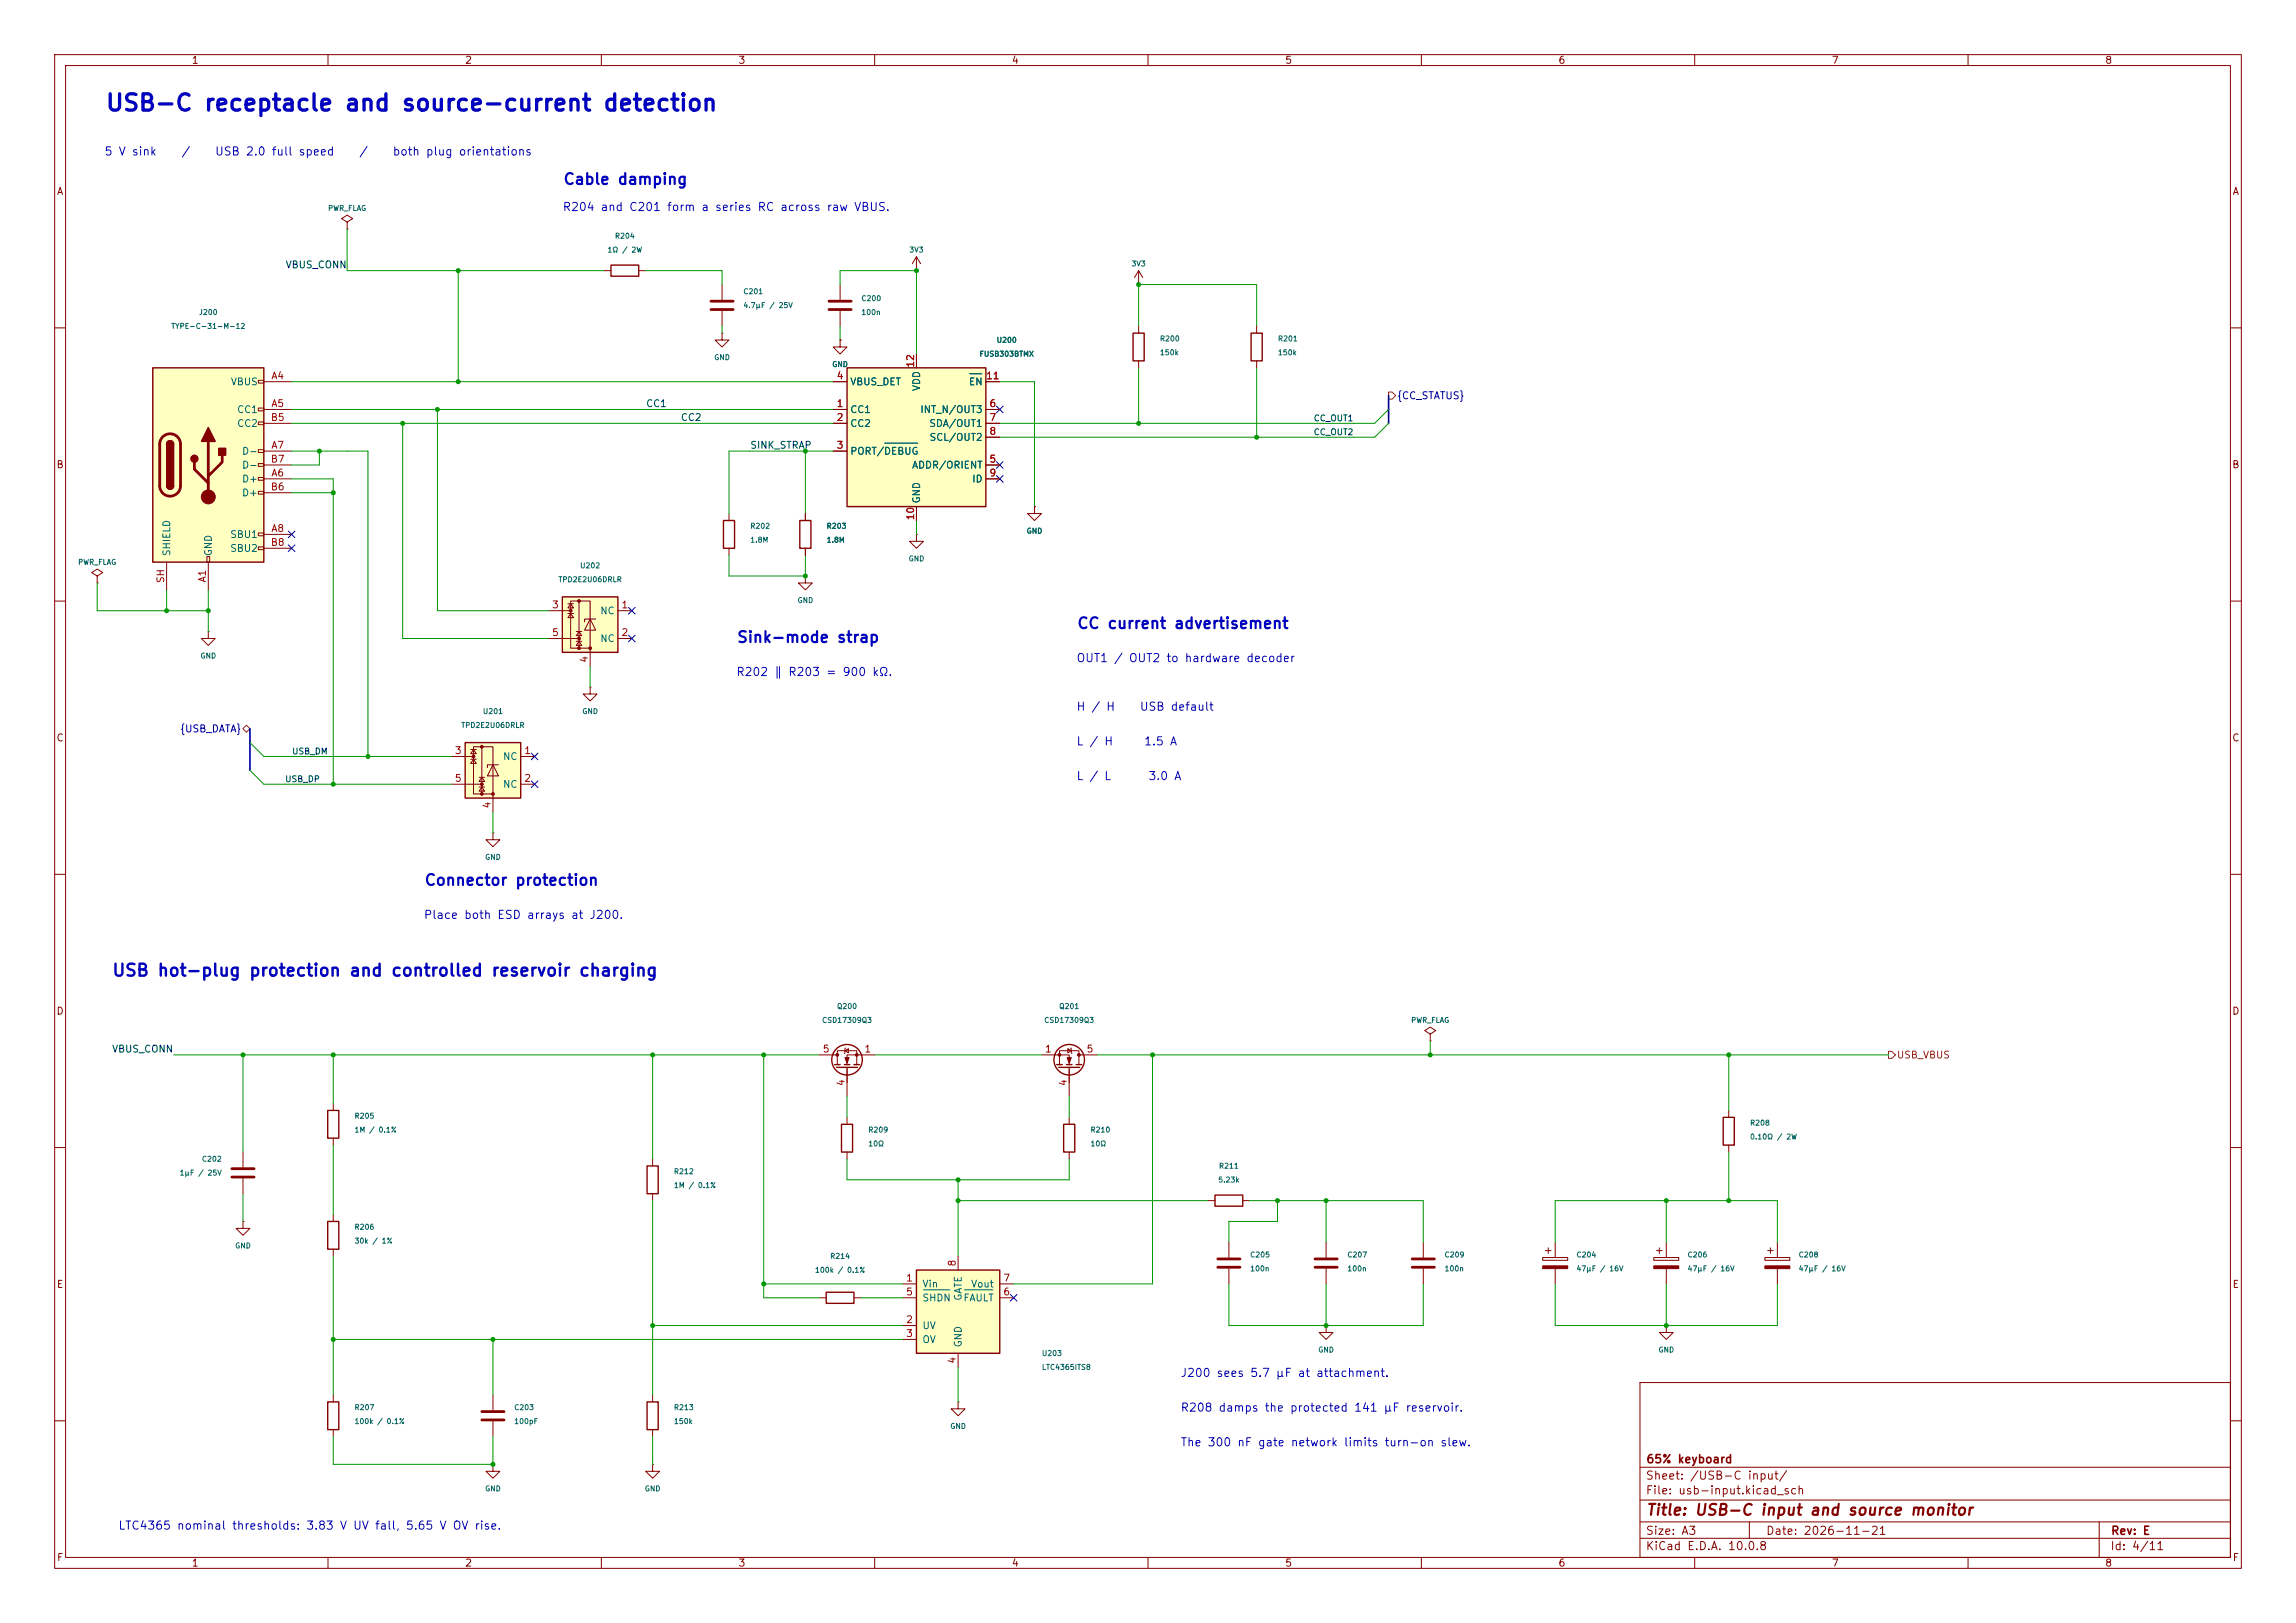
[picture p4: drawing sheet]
<svg xmlns="http://www.w3.org/2000/svg" width="420mm" height="297mm" viewBox="0 0 420 297" stroke-linecap="round" stroke-linejoin="round" font-family="sans-serif">
<defs><g id="words">
<text font-size="3" fill="#0000c2" x="19.1" y="21.1">USB-C receptacle and source-current detection</text>
<text font-size="2.2" fill="#0000c2" x="20.4" y="179.2">USB hot-plug protection and controlled reservoir charging</text>
<g font-size="2" fill="#0000c2">
<text x="102.9" y="34.3">Cable damping</text>
<text x="134.7" y="118.1">Sink-mode strap</text>
<text x="196.9" y="115.6">CC current advertisement</text>
<text x="77.5" y="162.5">Connector protection</text>
</g>
<text font-size="2" fill="#840000" x="301" y="277.8">Title: USB-C input and source monitor</text>
<g font-size="1.5" fill="#0000c2">
<text x="19" y="28.8">5 V sink</text>
<text x="33.1" y="28.8">/</text>
<text x="39.2" y="28.8">USB 2.0 full speed</text>
<text x="65.6" y="28.8">/</text>
<text x="71.7" y="28.8">both plug orientations</text>
<text x="102.8" y="39">R204 and C201 form a series RC across raw VBUS.</text>
<text x="134.6" y="124.1">R202 ∥ R203 = 900 kΩ.</text>
<text x="196.8" y="121.5">OUT1 / OUT2 to hardware decoder</text>
<text x="196.8" y="130.4">H / H</text>
<text x="208.4" y="130.4">USB default</text>
<text x="196.8" y="136.8">L / H</text>
<text x="209.2" y="136.8">1.5 A</text>
<text x="196.8" y="143.1">L / L</text>
<text x="209.9" y="143.1">3.0 A</text>
<text x="77.4" y="168.5">Place both ESD arrays at J200.</text>
<text x="215.9" y="252.3">J200 sees 5.7 µF at attachment.</text>
<text x="215.9" y="258.7">R208 damps the protected 141 µF reservoir.</text>
<text x="215.9" y="265">The 300 nF gate network limits turn-on slew.</text>
<text x="21.5" y="280.3">LTC4365 nominal thresholds: 3.83 V UV fall, 5.65 V OV rise.</text>
</g>
<g font-size="1.5" fill="#840000">
<text x="301" y="268.1">65% keyboard</text>
<text x="300.9" y="273.8">File: usb-input.kicad_sch</text>
<text x="300.9" y="271.1">Sheet: /USB-C input/</text>
<text x="300.9" y="281.2">Size: A3</text>
<text x="322.9" y="281.2">Date: 2026-11-21</text>
<text x="386" y="281.2">Rev: E</text>
<text x="300.9" y="284">KiCad E.D.A. 10.0.8</text>
<text x="385.9" y="284">Id: 4/11</text>
</g>
<g font-size="1.3" fill="#840000">
<text x="35" y="12">1</text>
<text x="85" y="12">2</text>
<text x="135" y="12">3</text>
<text x="185" y="12">4</text>
<text x="235" y="12">5</text>
<text x="285" y="12">6</text>
<text x="335" y="12">7</text>
<text x="385" y="12">8</text>
<text x="10.3" y="36">A</text>
<text x="408.3" y="36">A</text>
<text x="10.2" y="86">B</text>
<text x="408.2" y="86">B</text>
<text x="10.2" y="136">C</text>
<text x="408.2" y="136">C</text>
<text x="10.2" y="186">D</text>
<text x="408.2" y="186">D</text>
<text x="10.3" y="236">E</text>
<text x="408.3" y="236">E</text>
<text x="10.3" y="286">F</text>
<text x="35" y="287">1</text>
<text x="85" y="287">2</text>
<text x="135" y="287">3</text>
<text x="185" y="287">4</text>
<text x="235" y="287">5</text>
<text x="285" y="287">6</text>
<text x="335" y="287">7</text>
<text x="385" y="287">8</text>
<text x="408.3" y="286">F</text>
</g>
<g font-size="1.3" fill="#0f0f0f">
<text x="52.1" y="49.4">VBUS_CONN</text>
<text x="118.1" y="74.8">CC1</text>
<text x="124.4" y="77.3">CC2</text>
<text x="137.1" y="82.4">SINK_STRAP</text>
<text x="20.4" y="192.9">VBUS_CONN</text>
</g>
<g font-size="1.3" fill="#006464">
<text x="42.1" y="70.8">VBUS</text>
<text x="155.4" y="70.8">VBUS_DET</text>
<text x="168.6" y="71.7" transform="rotate(-90 168.6 71.7)">VDD</text>
<text x="177.1" y="70.8">EN</text>
<text x="43.3" y="75.9">CC1</text>
<text x="155.4" y="75.9">CC1</text>
<text x="168.2" y="75.9">INT_N/OUT3</text>
<text x="43.3" y="78.4">CC2</text>
<text x="44.2" y="83.5">D-</text>
<text x="155.4" y="78.4">CC2</text>
<text x="155.4" y="83.5">PORT/DEBUG</text>
<text x="169.9" y="78.4">SDA/OUT1</text>
<text x="169.9" y="81">SCL/OUT2</text>
<text x="44.2" y="88.6">D+</text>
<text x="44.2" y="86.1">D-</text>
<text x="166.7" y="86.1">ADDR/ORIENT</text>
<text x="177.7" y="88.6">ID</text>
<text x="44.2" y="91.1">D+</text>
<text x="168.6" y="92.2" transform="rotate(-90 168.6 92.2)">GND</text>
<text x="31.4" y="101.9" transform="rotate(-90 31.4 101.9)">SHIELD</text>
<text x="39.1" y="101.9" transform="rotate(-90 39.1 101.9)">GND</text>
<text x="42" y="98.8">SBU1</text>
<text x="42" y="101.3">SBU2</text>
<text x="109.7" y="112.7">NC</text>
<text x="109.7" y="117.8">NC</text>
<text x="91.9" y="139.4">NC</text>
<text x="91.9" y="144.5">NC</text>
<text x="168.6" y="235.9">Vin</text>
<text x="168.6" y="238.5">SHDN</text>
<text x="176.1" y="238.5">FAULT</text>
<text x="176.2" y="238.1" transform="rotate(-90 176.2 238.1)">GATE</text>
<text x="177.5" y="235.9">Vout</text>
<text x="168.6" y="243.5">UV</text>
<text x="168.6" y="246.1">OV</text>
<text x="176.2" y="246.7" transform="rotate(-90 176.2 246.7)">GND</text>
</g>
<g font-size="1.3" fill="#a90000">
<text x="49.5" y="69.7">A4</text>
<text x="152.9" y="69.7">4</text>
<text x="167.5" y="67.4" transform="rotate(-90 167.5 67.4)">12</text>
<text x="180.3" y="69.7">11</text>
<text x="49.4" y="77.3">B5</text>
<text x="49.5" y="74.8">A5</text>
<text x="152.9" y="74.8">1</text>
<text x="152.9" y="77.3">2</text>
<text x="180.9" y="74.8">6</text>
<text x="180.9" y="77.3">7</text>
<text x="49.5" y="82.4">A7</text>
<text x="152.9" y="82.4">3</text>
<text x="180.9" y="79.9">8</text>
<text x="49.4" y="85">B7</text>
<text x="49.5" y="87.5">A6</text>
<text x="180.9" y="85">5</text>
<text x="180.9" y="87.5">9</text>
<text x="49.4" y="90">B6</text>
<text x="167.5" y="95.3" transform="rotate(-90 167.5 95.3)">10</text>
<text x="49.4" y="100.2">B8</text>
<text x="49.5" y="97.7">A8</text>
<text x="30.3" y="106.8" transform="rotate(-90 30.3 106.8)">SH</text>
<text x="38" y="106.7" transform="rotate(-90 38 106.7)">A1</text>
<text x="100.9" y="111.6">3</text>
<text x="113.6" y="111.6">1</text>
<text x="100.9" y="116.7">5</text>
<text x="113.6" y="116.7">2</text>
<text x="107.8" y="121.4" transform="rotate(-90 107.8 121.4)">4</text>
<text x="83.1" y="138.3">3</text>
<text x="83.1" y="143.4">5</text>
<text x="95.8" y="138.3">1</text>
<text x="95.8" y="143.4">2</text>
<text x="90" y="148.1" transform="rotate(-90 90 148.1)">4</text>
<text x="150.4" y="192.9">5</text>
<text x="158" y="192.9">1</text>
<text x="191" y="192.9">1</text>
<text x="198.7" y="192.9">5</text>
<text x="154.8" y="198.9" transform="rotate(-90 154.8 198.9)">4</text>
<text x="195.4" y="198.9" transform="rotate(-90 195.4 198.9)">4</text>
<text x="175.1" y="231.9" transform="rotate(-90 175.1 231.9)">8</text>
<text x="165.6" y="234.8">1</text>
<text x="165.6" y="237.4">5</text>
<text x="183.4" y="237.4">6</text>
<text x="183.4" y="234.8">7</text>
<text x="165.6" y="242.4">2</text>
<text x="165.6" y="245">3</text>
<text x="175.1" y="249.7" transform="rotate(-90 175.1 249.7)">4</text>
</g>
<g font-size="1.3" fill="#000084">
<text x="255.5" y="73.4">{CC_STATUS}</text>
<text x="32.9" y="134.3">{USB_DATA}</text>
</g>
<text font-size="1.3" fill="#725600" x="346.9" y="194">USB_VBUS</text>
<g font-size="1.1" fill="#0f0f0f">
<text x="240.2" y="77.4">CC_OUT1</text>
<text x="240.2" y="79.9">CC_OUT2</text>
<text x="52.1" y="143.4">USB_DP</text>
<text x="53.3" y="138.3">USB_DM</text>
</g>
<g font-size=".9" fill="#006464">
<text x="59.9" y="38.8">PWR_FLAG</text>
<text x="111" y="46.4">1Ω / 2W</text>
<text x="112.4" y="43.9">R204</text>
<text x="166.2" y="46.4">3V3</text>
<text x="206.9" y="49">3V3</text>
<text x="36.3" y="57.9">J200</text>
<text x="135.9" y="54.1">C201</text>
<text x="135.9" y="56.6">4.7µF / 25V</text>
<text x="157.5" y="55.3">C200</text>
<text x="157.5" y="57.9">100n</text>
<text x="31.2" y="60.4">TYPE-C-31-M-12</text>
<text x="179.1" y="65.5">FUSB303BTMX</text>
<text x="182.2" y="62.9">U200</text>
<text x="212.1" y="62.7">R200</text>
<text x="212.1" y="65.2">150k</text>
<text x="233.7" y="62.7">R201</text>
<text x="233.7" y="65.2">150k</text>
<text x="130.6" y="66.1">GND</text>
<text x="152.1" y="67.4">GND</text>
<text x="137.1" y="97">R202</text>
<text x="137.1" y="99.5">1.8M</text>
<text x="151.1" y="97">R203</text>
<text x="151.1" y="99.5">1.8M</text>
<text x="187.7" y="97.9">GND</text>
<text x="14.2" y="103.6">PWR_FLAG</text>
<text x="102.1" y="106.8">TPD2E2U06DRLR</text>
<text x="106" y="104.2">U202</text>
<text x="166.1" y="102.9">GND</text>
<text x="145.8" y="110.6">GND</text>
<text x="36.6" y="120.7">GND</text>
<text x="88.2" y="130.9">U201</text>
<text x="106.4" y="130.9">GND</text>
<text x="84.3" y="133.4">TPD2E2U06DRLR</text>
<text x="88.6" y="157.6">GND</text>
<text x="153" y="184.9">Q200</text>
<text x="193.7" y="184.9">Q201</text>
<text x="150.3" y="187.4">CSD17309Q3</text>
<text x="190.9" y="187.4">CSD17309Q3</text>
<text x="258" y="187.4">PWR_FLAG</text>
<text x="64.8" y="204.9">R205</text>
<text x="64.8" y="207.5">1M / 0.1%</text>
<text x="158.7" y="207.5">R209</text>
<text x="199.4" y="207.5">R210</text>
<text x="320" y="206.2">R208</text>
<text x="320" y="208.7">0.10Ω / 2W</text>
<text x="32.8" y="215.3">1µF / 25V</text>
<text x="36.8" y="212.8">C202</text>
<text x="123.2" y="215.1">R212</text>
<text x="158.7" y="210">10Ω</text>
<text x="199.4" y="210">10Ω</text>
<text x="222.9" y="214.1">R211</text>
<text x="123.2" y="217.6">1M / 0.1%</text>
<text x="222.7" y="216.6">5.23k</text>
<text x="64.8" y="225.2">R206</text>
<text x="64.8" y="227.8">30k / 1%</text>
<text x="42.9" y="228.7">GND</text>
<text x="149" y="233.1">100k / 0.1%</text>
<text x="151.8" y="230.6">R214</text>
<text x="228.6" y="230.3">C205</text>
<text x="228.6" y="232.9">100n</text>
<text x="246.4" y="230.3">C207</text>
<text x="246.4" y="232.9">100n</text>
<text x="264.1" y="230.3">C209</text>
<text x="264.1" y="232.9">100n</text>
<text x="288.3" y="230.3">C204</text>
<text x="288.3" y="232.9">47µF / 16V</text>
<text x="308.6" y="230.3">C206</text>
<text x="308.6" y="232.9">47µF / 16V</text>
<text x="328.9" y="230.3">C208</text>
<text x="328.9" y="232.9">47µF / 16V</text>
<text x="190.5" y="248.4">U203</text>
<text x="190.5" y="250.9">LTC4365ITS8</text>
<text x="241" y="247.7">GND</text>
<text x="303.3" y="247.7">GND</text>
<text x="64.8" y="258.3">R207</text>
<text x="64.8" y="260.8">100k / 0.1%</text>
<text x="94" y="258.3">C203</text>
<text x="94" y="260.8">100pF</text>
<text x="123.2" y="258.3">R213</text>
<text x="123.2" y="260.8">150k</text>
<text x="173.7" y="261.7">GND</text>
<text x="88.6" y="273.1">GND</text>
<text x="117.9" y="273.1">GND</text>
</g>
</g></defs>
<g fill="none" stroke="#840000" stroke-width=".18">
<path d="M10 10h400v277h-400zM12 12h396v273h-396zM60 10v2M110 10v2M160 10v2M210 10v2M260 10v2M310 10v2M360 10v2M63.5 40.6l1-.6-1-.6-1 .6 1 .6v1.3M63.5 41.9h.1M10 60h2"/>
<path d="M408 60h2M10 110h2M408 110h2M10 160h2M408 160h2M10 210h2M44.4 210.8v2.8M44.4 215.6v2.8M119.4 212.1v1.3M119.4 218.4v1.3M154.9 204.5v1.2M154.9 210.8v1.3"/>
<path d="M195.6 204.5v1.2M195.6 210.8v1.3M221 219.7h1.2M227.3 219.7h1.3M408 210h2M149.9 237.5h1.2M156.2 237.5h1.3M224.8 227.3v2.8M224.8 232.2v2.7M242.6 227.3v2.8M242.6 232.2v2.7M119.4 255.3v1.2"/>
<path d="M175.3 256.5v1.3h1.2l-1.2 1.3-1.3-1.3h1.3M175.3 256.5h.1M242.6 242.6v1.2h1.2l-1.2 1.3-1.3-1.3h1.3M242.6 242.6h.1M300 253h108v32h-108zM10 260h2M90.2 268v1.2h1.2l-1.2 1.3-1.3-1.3h1.3M90.2 268h.1M119.4 268v1.2h1.2l-1.2 1.3-1.3-1.3h1.3M119.4 268h.1M119.4 261.6v1.3M300 278.5h108"/>
<path d="M300 274.5h108M300 268.5h108M320 278.5v3M384 278.5v6.5M408 260h2M60 285v2M110 285v2M160 285v2M210 285v2M260 285v2M300 281.5h108M310 285v2"/>
<path d="M360 285v2"/>
</g>
<path d="M118.4 213.4h2v5h-2zM153.9 205.7h2.1v5.1h-2.1zM194.6 205.7h2v5.1h-2zM222.2 218.7h5.1v2h-5.1zM151.1 236.5h5.1v2h-5.1zM118.4 256.5h2v5.1h-2z" fill="none" stroke="#840000" stroke-width=".25"/>
<path d="M42.4 213.9h4.1M42.4 215.4h4.1M222.8 230.4h4M222.8 231.9h4M240.5 230.4h4.1M240.5 231.9h4.1" fill="none" stroke="#840000" stroke-width=".51"/>
<path d="M167.6 232.4h15.3v15.2h-15.3z" fill="#ffffc2"/>
<path d="M59.9 203.2h2.1v5.1h-2.1zM315.2 204.5h2v5.1h-2zM59.9 223.5h2.1v5.1h-2.1zM167.6 232.4h15.3v15.2h-15.3zM59.9 256.5h2.1v5.1h-2.1z" fill="none" stroke="#840000" stroke-width=".25"/>
<g fill="none" stroke="#840000" stroke-width=".18">
<path d="M153.7 62.2v1.3h1.2l-1.2 1.3-1.3-1.3h1.3M153.7 62.2h.1M107.9 125.7v1.3h1.3l-1.3 1.3-1.2-1.3h1.2M107.9 125.7h.1M90.2 152.4v1.3h1.2l-1.2 1.2-1.3-1.2h1.3M90.2 152.4h.1M61 201.9v1.3M61 208.3v1.3M316.2 203.2v1.3M316.2 209.6v1.2M44.4 223.5v1.3h1.3l-1.3 1.3-1.2-1.3h1.2M44.4 223.5h.1"/>
<path d="M61 222.2v1.3M61 228.6v1.3M165.1 234.9h2.5M165.1 237.5h2.5M175.3 229.9v2.5M182.9 234.9h2.5M182.9 237.5h2.5M260.3 227.3v2.8M260.3 232.2v2.7M282.2 230.1h4.6v.5h-4.6zM282.7 228.9h1M283.2 228.3v1.1"/>
<path d="M284.5 227.3v2.8M284.5 232.2v2.7M302.5 230.1h4.6v.5h-4.6zM303 228.9h1M303.5 228.3v1.1M304.8 227.3v2.8M304.8 232.2v2.7M322.8 230.1h4.6v.5h-4.6zM323.3 228.9h1.1M323.8 228.3v1.1M325.1 227.3v2.8M325.1 232.2v2.7"/>
<path d="M61 255.3v1.2M90.2 255.3v2.8M165.1 242.6h2.5M165.1 245.1h2.5M175.3 247.6v2.6M304.8 242.6v1.2h1.3l-1.3 1.3-1.3-1.3h1.3M304.8 242.6h.1M61 261.6v1.3M90.2 260.1v2.8"/>
</g>
<path d="M168.9 236h4.9M176.4 236h5.2" fill="none" stroke="#006464" stroke-width=".18"/>
<g fill="#840000" stroke="#840000" stroke-width=".18">
<path d="M322.8 231.6h4.6v.6h-4.6z"/>
<path d="M302.5 231.6h4.6v.6h-4.6z"/>
<path d="M282.2 231.6h4.6v.6h-4.6z"/>
</g>
<path d="M258.3 230.4h4.1M258.3 231.9h4.1M88.1 258.3h4.1M88.1 259.8h4.1" fill="none" stroke="#840000" stroke-width=".51"/>
<path d="M154.9 67.3h25.4v25.4h-25.4z" fill="#ffffc2"/>
<path d="M154.9 67.3h25.4v25.4h-25.4z" fill="none" stroke="#840000" stroke-width=".25"/>
<g fill="none" stroke="#840000" stroke-width=".18">
<path d="M167.6 49.5h.1M167.6 47v2.5M167.6 47l-.7 1.3M167.6 47l.8 1.3M152.4 74.9h2.5M152.4 77.5h2.5M152.4 69.9h2.5M167.6 64.8v2.5M180.3 74.9h2.6M180.3 77.5h2.6M180.3 69.9h2.6M152.4 82.6h2.5"/>
<path d="M167.6 92.7v2.6M180.3 85.1h2.6M180.3 80h2.6M180.3 87.6h2.6"/>
</g>
<path d="M177.4 68.4h2.2M161.8 81.1h6.1" fill="none" stroke="#006464" stroke-width=".18"/>
<path d="M102.9 109.2h10.1v10.2h-10.1z" fill="#ffffc2"/>
<path d="M111.8 48.5h5v2h-5zM102.9 109.2h10.1v10.2h-10.1z" fill="none" stroke="#840000" stroke-width=".25"/>
<g fill="none" stroke="#840000" stroke-width=".18">
<path d="M110.5 49.5h1.3M116.8 49.5h1.3M132.1 52.1v2.8M132.1 56.9v2.8M153.7 52.1v2.8M153.7 56.9v2.8M132.1 61v1.2h1.2l-1.2 1.3-1.3-1.3h1.3M132.1 61h.1M100.3 111.8h4.1M100.3 116.8h5.6M103.9 110.5h1M103.9 112.3h1"/>
<path d="M104.4 110h3.5v8.6h-3.5zM104.4 110.5l.5 .8h-1zM104.4 112.3l.5 .7h-1zM105.4 115.6h1M105.4 117.3h1M105.9 115.6l.5 .7h-1zM105.9 117.3l.5 .8h-1zM105.9 110v8.6M107.9 113.3l1.1 2h-2.1zM107.9 118.6v3.3M109 113.3h-2.1v.5M113 111.8h2.6"/>
<path d="M113 116.8h2.6"/>
</g>
<g fill="#840000" stroke="#840000" stroke-width=".18">
<circle cx="104.4" cy="111.8" r=".25"/>
<circle cx="105.9" cy="110" r=".25"/>
<circle cx="105.9" cy="116.8" r=".25"/>
<circle cx="105.9" cy="118.6" r=".25"/>
<circle cx="107.9" cy="118.6" r=".25"/>
</g>
<path d="M130 55.1h4.1M130 56.6h4.1M151.6 55.1h4.1M151.6 56.6h4.1" fill="none" stroke="#840000" stroke-width=".51"/>
<path d="M27.9 67.3h20.4v35.6h-20.4z" fill="#ffffc2"/>
<g fill="none" stroke="#840000" stroke-width=".18">
<path d="M208.3 52.1h.1M208.3 49.5v2.6M208.3 59.7v1.3M208.3 49.5l-.8 1.3M208.3 49.5l.7 1.3M229.9 59.7v1.3M47.2 69.6h1.1v.5h-1.1zM47.2 74.7h1.1v.5h-1.1zM47.2 77.2h1.1v.5h-1.1zM48.3 69.9h5M48.3 74.9h5M48.3 77.5h5"/>
<path d="M208.3 66v1.3M229.9 66v1.3M47.2 82.3h1.1v.5h-1.1zM47.2 84.8h1.1v.5h-1.1zM47.2 87.4h1.1v.5h-1.1zM47.2 89.9h1.1v.5h-1.1zM47.2 97.5h1.1v.5h-1.1zM48.3 87.6h5M48.3 82.6h5M48.3 97.8h5M48.3 90.2h5M48.3 85.1h5"/>
<path d="M147.3 94v1.3M167.6 97.8v1.3h1.3l-1.3 1.2-1.2-1.2h1.2M167.6 97.8h.1M189.2 92.7v1.3h1.3l-1.3 1.3-1.2-1.3h1.2M189.2 92.7h.1M17.8 105.4l1-.6-1-.7-1 .7 1 .6v1.3M17.8 106.7h.1M30.5 102.9v5.1M37.8 101.9h.6v1h-.6zM38.1 115.6v1.2h1.3l-1.3 1.3-1.3-1.3h1.3M38.1 115.6h.1M38.1 102.9v5.1"/>
<path d="M47.2 100.1h1.1v.5h-1.1zM48.3 100.3h5M147.3 105.4v1.3h1.3l-1.3 1.3-1.3-1.3h1.3M147.3 105.4h.1M147.3 100.3v1.3M149.9 193h3.3M153.2 194.8v-2.5h3.5v2.5M154.6 192.3l.6-.4v.8zM154.7 191.8l-.1 .1v.8l-.2 .1M154.9 195.3v5.4M160 193h-5.1v1.8M190.5 193h5.1v1.8"/>
<path d="M193.8 194.8v-2.5h3.6v2.5M195.3 191.9l.7 .4-.7 .4zM195.6 195.3v5.4M195.8 191.8l.2 .1v.8l.1 .1M197.4 193h3.3M261.6 189.2l1-.6-1-.6-1 .6 1 .6v1.3M261.6 190.5h.1"/>
</g>
<g fill="none" stroke="#840000" stroke-width=".25">
<path d="M27.9 67.3h20.4v35.6h-20.4zM207.3 61h2v5h-2zM228.9 61h2v5h-2zM30.5 81.3a.64 .64 0 0 1 .6-.7 .64 .64 0 0 1 .6 .7M30.5 88.9a.64 .64 0 0 0 .6 .6 .64 .64 0 0 0 .6-.6M146.3 95.3h2v5h-2zM152.7 194.8h1M153 195.3h3.8M154.4 194.8h1M156.2 194.8h1M193.3 194.8h1M193.7 195.3h3.8"/>
<path d="M195.1 194.8h1M196.8 194.8h1.1"/>
<circle cx="154.9" cy="193.9" r="2.79"/>
<circle cx="195.6" cy="193.9" r="2.79"/>
</g>
<path d="M29.8 79.9a1.9 1.9 0 0 1 2-.4 1.9 1.9 0 0 1 1.2 1.8v7.6a1.91 1.91 0 0 1-1.9 1.9 1.91 1.91 0 0 1-1.9-1.9v-7.8l.2-.6zM35.6 84.6v1.3l2.5 2.5M38.1 80.8v10.1M40.6 83.3v1.3l-2.5 2.5" fill="none" stroke="#840000" stroke-width=".51"/>
<g fill="#840000" stroke="#840000" stroke-width=".25">
<path d="M30.5 81.3h1.2v7.6h-1.2z"/>
<path d="M30.7 80.8a.64 .64 0 0 1 .7-.1 .64 .64 0 0 1 .3 .6h-1.2z"/>
<path d="M30.5 88.9h1.2a.64 .64 0 0 1-.6 .6 .64 .64 0 0 1-.6-.6z"/>
<path d="M38.1 78.2l1.3 2.6h-2.6z"/>
<path d="M40 82h1.3v1.3h-1.3z"/>
<circle cx="35.6" cy="83.9" r=".63"/>
</g>
<g fill="#840000" stroke="#840000" stroke-width=".18">
<path d="M195.2 193.5h.8l-.4 1.1z"/>
<path d="M154.6 193.5h.7l-.4 1.1z"/>
<circle cx="38.1" cy="90.9" r="1.27"/>
<circle cx="197.4" cy="193" r=".25"/>
<circle cx="193.8" cy="193" r=".25"/>
<circle cx="153.2" cy="193" r=".25"/>
<circle cx="156.7" cy="193" r=".25"/>
</g>
<path d="M85.1 135.9h10.1v10.2h-10.1z" fill="#ffffc2"/>
<path d="M132.3 95.3h2.1v5h-2.1zM85.1 135.9h10.1v10.2h-10.1z" fill="none" stroke="#840000" stroke-width=".25"/>
<g fill="none" stroke="#840000" stroke-width=".18">
<path d="M152.4 74.9h2.5M152.4 77.5h2.5M152.4 69.9h2.5M153.7 62.2h.1M167.6 64.8v2.5M180.3 74.9h2.6M180.3 77.5h2.6M180.3 69.9h2.6M133.3 94v1.3M147.3 94v1.3M152.4 82.6h2.5M167.6 92.7v2.6"/>
<path d="M180.3 85.1h2.6M180.3 80h2.6M180.3 87.6h2.6M189.2 92.7h.1M133.3 100.3v1.3M147.3 100.3v1.3M82.5 138.4h4.1M86.1 137.2h1M86.1 138.9h1M86.6 136.7h3.6v8.6h-3.6zM86.6 137.2l.5 .7h-1zM86.6 138.9l.5 .8h-1z"/>
<path d="M88.1 136.7v8.6M90.2 140l1 2h-2zM91.2 140h-2v.5M95.2 138.4h2.6M82.5 143.5h5.6M87.6 142.2h1M87.6 144h1M88.1 142.2l.5 .8h-1zM88.1 144l.5 .8h-1zM90.2 145.3v3.3M95.2 143.5h2.6"/>
</g>
<g fill="#840000" stroke="#840000" stroke-width=".18">
<circle cx="86.6" cy="138.4" r=".25"/>
<circle cx="88.1" cy="136.7" r=".25"/>
<circle cx="88.1" cy="143.5" r=".25"/>
<circle cx="88.1" cy="145.3" r=".25"/>
<circle cx="90.2" cy="145.3" r=".25"/>
</g>
<path d="M254 71.7h.6l.7 .7-.7 .6h-.6zM45.1 132.7l.6 .7-.6 .6-.7-.6zM345.4 192.4h.7l.6 .6-.6 .7h-.7z" fill="none" stroke="#725600" stroke-width=".18"/>
<path d="M254 72.4v5.1M45.7 133.4v7.6" fill="none" stroke="#000084" stroke-width=".3"/>
<g fill="none" stroke="#009600" stroke-width=".18">
<path d="M63.5 41.9v7.6h47M83.8 49.5v20.4M118.1 49.5h14v2.6M132.1 59.7v1.3M153.7 52.1v-2.6h13.9v15.3M153.7 59.7v2.5M208.3 59.7v-7.6h21.6v7.6M53.3 74.9h99.1M53.3 69.9h99.1M53.3 77.5h99.1M73.7 77.5v39.3h26.6M80 74.9v36.9h20.3"/>
<path d="M182.9 69.9h6.3v22.8M208.3 67.3v10.2M229.9 67.3v12.7M254 74.9l-2.5 2.6h-68.6M254 77.5l-2.5 2.5h-68.6M53.3 87.6h7.7v55.9M53.3 90.2h7.7M53.3 82.6h14v55.8M58.4 82.6v2.5h-5.1M147.3 82.6v11.4M152.4 82.6h-19.1v11.4M167.6 95.3v2.5"/>
<path d="M17.8 106.7v5.1h20.3M30.5 108v3.8M38.1 108v7.6M133.3 101.6v3.8h14v-3.8M45.7 135.9l2.6 2.5h34.2M107.9 121.9v3.8M45.7 141l2.6 2.5h34.2M90.2 148.6v3.8M31.7 193h118.2M44.4 193v17.8M61 193v8.9M119.4 193v19.1"/>
<path d="M139.7 193v44.5h10.2M160 193h30.5M200.7 193h144.7M210.8 193v41.9h-25.4M261.6 190.5v2.5M316.2 193v10.2M44.4 218.4v5.1M61 209.6v12.6M119.4 219.7v35.6M154.9 200.7v3.8M154.9 212.1v3.8h40.7v-3.8M175.3 219.7h45.7"/>
<path d="M175.3 215.9v14M195.6 200.7v3.8M228.6 219.7h31.7v7.6M233.7 219.7v3.8h-8.9v3.8M242.6 219.7v7.6M304.8 219.7v7.6M316.2 210.8v8.9M61 229.9v25.4M139.7 234.9h25.4M157.5 237.5h7.6M224.8 234.9v7.7h35.5v-7.7M242.6 234.9v7.7"/>
<path d="M284.5 227.3v-7.6h40.6v7.6M284.5 234.9v7.7h40.6v-7.7M304.8 234.9v7.7M61 245.1h104.1M90.2 245.1v10.2M119.4 242.6h45.7M175.3 250.2v6.3M61 262.9v5.1h29.2v-5.1M119.4 262.9v5.1"/>
</g>
<g fill="none" stroke="#000084" stroke-width=".18">
<path d="M182.3 74.3l1.2 1.2M183.5 74.3l-1.2 1.2M52.7 99.7l1.2 1.2M52.7 97.2l1.2 1.2M53.9 99.7l-1.2 1.2M53.9 97.2l-1.2 1.2M182.3 87l1.2 1.2M182.3 84.5l1.2 1.2M183.5 87l-1.2 1.2M183.5 84.5l-1.2 1.2M115 116.2l1.2 1.2M115 111.2l1.2 1.2"/>
<path d="M116.2 116.2l-1.2 1.2M116.2 111.2l-1.2 1.2M97.2 137.8l1.2 1.2M98.4 137.8l-1.2 1.2M97.2 142.9l1.2 1.2M98.4 142.9l-1.2 1.2M184.8 236.9l1.2 1.2M186 236.9l-1.2 1.2"/>
</g>
<path d="M177.4 68.4h2.2M161.8 81.1h6.1" fill="none" stroke="#006464" stroke-width=".18"/>
<g fill="#009600">
<circle cx="44.4" cy="193" r=".46"/>
<circle cx="61" cy="193" r=".46"/>
<circle cx="119.4" cy="193" r=".46"/>
<circle cx="61" cy="245.1" r=".46"/>
<circle cx="167.6" cy="49.5" r=".46"/>
<circle cx="229.9" cy="80" r=".46"/>
<circle cx="208.3" cy="52.1" r=".46"/>
<circle cx="208.3" cy="77.5" r=".46"/>
<circle cx="61" cy="143.5" r=".46"/>
<circle cx="67.3" cy="138.4" r=".46"/>
<circle cx="80" cy="74.9" r=".46"/>
<circle cx="73.7" cy="77.5" r=".46"/>
<circle cx="83.8" cy="69.9" r=".46"/>
<circle cx="147.3" cy="82.6" r=".46"/>
<circle cx="83.8" cy="49.5" r=".46"/>
<circle cx="61" cy="90.2" r=".46"/>
<circle cx="58.4" cy="82.6" r=".46"/>
<circle cx="30.5" cy="111.8" r=".46"/>
<circle cx="38.1" cy="111.8" r=".46"/>
<circle cx="139.7" cy="193" r=".46"/>
<circle cx="147.3" cy="105.4" r=".46"/>
<circle cx="242.6" cy="242.6" r=".46"/>
<circle cx="316.2" cy="193" r=".46"/>
<circle cx="304.8" cy="242.6" r=".46"/>
<circle cx="304.8" cy="219.7" r=".46"/>
<circle cx="261.6" cy="193" r=".46"/>
<circle cx="316.2" cy="219.7" r=".46"/>
<circle cx="233.7" cy="219.7" r=".46"/>
<circle cx="242.6" cy="219.7" r=".46"/>
<circle cx="175.3" cy="215.9" r=".46"/>
<circle cx="175.3" cy="219.7" r=".46"/>
<circle cx="210.8" cy="193" r=".46"/>
<circle cx="90.2" cy="268" r=".46"/>
<circle cx="139.7" cy="234.9" r=".46"/>
<circle cx="119.4" cy="242.6" r=".46"/>
<circle cx="90.2" cy="245.1" r=".46"/>
</g>
<use href="#words"/>
</svg>
